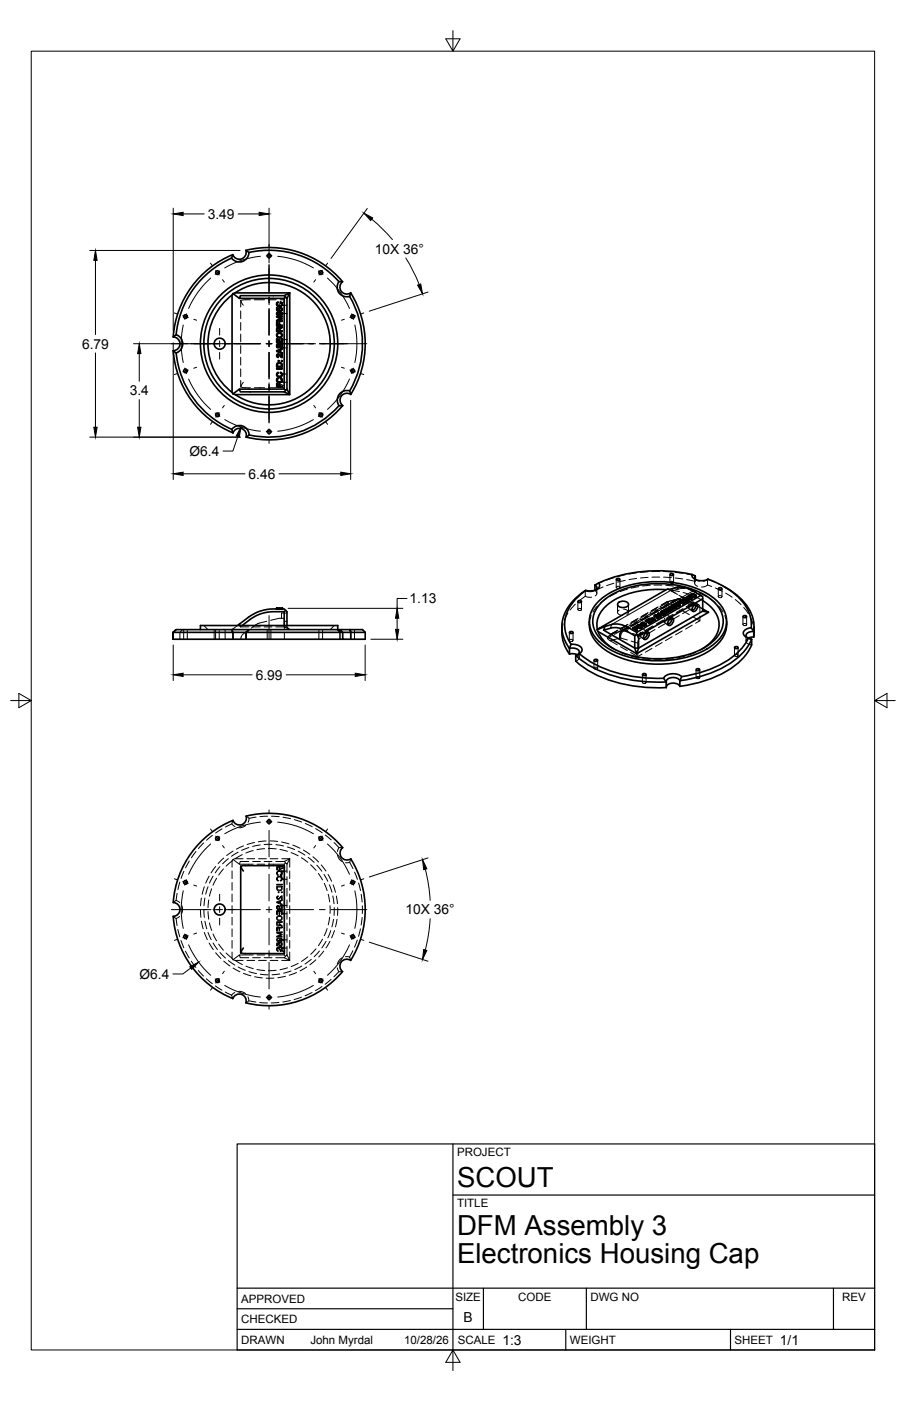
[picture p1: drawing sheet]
<svg xmlns="http://www.w3.org/2000/svg" width="279mm" height="432mm" viewBox="0 0 279 432" stroke-linecap="round" stroke-linejoin="round" font-family="sans-serif">
<defs><g id="words">
<g font-size="8.5">
<text x="140.9" y="365.8">SCOUT</text>
<text x="140.9" y="380.8">DFM Assembly 3</text>
<text x="140.9" y="389.4">Electronics Housing Cap</text>
</g>
<g font-size="4.3">
<text x="64.1" y="67.4">3.49</text>
<text x="115.5" y="78.2">10X 36°</text>
<text x="25.3" y="107.5">6.79</text>
<text x="40" y="121.8">3.4</text>
<text x="58.5" y="140.5">Ø6.4</text>
<text x="76.7" y="147.5">6.46</text>
<text x="126.3" y="185.9">1.13</text>
<text x="78.9" y="209.5">6.99</text>
<text x="125" y="281.8">10X 36°</text>
<text x="43" y="301.6">Ø6.4</text>
<text x="143" y="407.5">B</text>
<text x="154.9" y="414.4">1:3</text>
<text x="240.5" y="414.4">1/1</text>
</g>
<g font-size="3.5">
<text x="140.9" y="356.4">PROJECT</text>
<text x="140.9" y="372.1">TITLE</text>
<text x="74.4" y="401.5">APPROVED</text>
<text x="140.4" y="400.8">SIZE</text>
<text x="159.8" y="400.8">CODE</text>
<text x="182.1" y="400.8">DWG NO</text>
<text x="259.7" y="400.8">REV</text>
<text x="74.4" y="407.8">CHECKED</text>
<text x="74.4" y="414.2">DRAWN</text>
<text x="95.7" y="414.2">John Myrdal</text>
<text x="124.6" y="414.2">10/28/26</text>
<text x="141.2" y="414.2">SCALE</text>
<text x="175.7" y="414.2">WEIGHT</text>
<text x="226.5" y="414.2">SHEET</text>
</g>
</g></defs>
<!-- layer: Visible -->
<g fill="none" stroke="#000" stroke-width=".51">
<path d="M71.4 79.6a2.97 2.97 0 0 0 3.3 1 2.97 2.97 0 0 0 2.1-2.8 28.7 28.7 0 0 1 27.7 9h1.1M71.4 79.6a28.7 28.7 0 0 0-17.1 23.6 2.96 2.96 0 0 1 2 2.8 2.96 2.96 0 0 1-2 2.8 28.8 28.8 0 0 0 17.2 23.5M71.8 78.5l-.4 1.1M71.8 78.5a29.6 29.6 0 0 0-18.4 25.3M75.8 77.2a2.13 2.13 0 0 1-1.3 2.6 2.13 2.13 0 0 1-2.7-1.3M76.8 77.8l-1-.6a29.5 29.5 0 0 1 29.8 9.6M71.6 90.9a18.8 18.8 0 0 0 0 30M71.8 90.5l.7-.2h16.8v31.3h-16.8l-.7-.2M72.5 90.3a18.8 18.8 0 0 1 29.3 15.6 18.8 18.8 0 0 1-29.3 15.7M73.8 92l-2-1.5-.2 .5v29.9l.2 .5 2-1.5h13.9M85.3 99.4h.2v.9h.5v-.8h.2v.8h.8v.2h-1.7zM85.3 94.8h.2v.7l.5 .1-.1-.5 .4-.4 .7 .3v.5l-.4 .4 .3-.6-.5-.3-.3 .3 .1 .5-.9-.1z"/>
<path d="M85.3 97.5h1.7v.2h-1.4l1.4 .4v.3l-1.4 .4h1.4v.3h-1.7v-.4l1.5-.4-1.5-.6zM85.4 96.3l.6-.2 .7 .1 .3 .6-.4 .3 .2-.6-.6-.2 .2 .6-.8 .2-.3-.3zM85.5 93.2l.3-.2v.3l-.3 .2 .1 .6 .5 .2 .7-.3v-.5l-.4-.3 .1-.2 .2 .1 .3 .4-.1 .7-.5 .3-.8-.1-.3-.6zM87.7 92v27.9l.4 .5 .4-.5v-27.9M87.7 91.1l1.6-.8-.8 1.7M88.1 91.5l-.4-.4h-13.6l-.3 .9h13.9l.4-.5 .4 .5M104.5 86.8a2.97 2.97 0 0 0 0 3.5 2.97 2.97 0 0 0 3.3 1.1l.3-1.1M105.6 86.8a2.13 2.13 0 0 0-.4 3 2.13 2.13 0 0 0 3 .5M107.8 91.3a28.8 28.8 0 0 1 0 29.2M108.1 90.2a29.6 29.6 0 0 1 .1 31.4M53.4 108.1l.9 .7M53.4 108.1a29.7 29.7 0 0 0 18.5 25.3 2.13 2.13 0 0 1 2.6-1.3 2.13 2.13 0 0 1 1.4 2.6"/>
<path d="M53.4 103.8a2.13 2.13 0 0 1 2.1 2.2 2.13 2.13 0 0 1-2.1 2.1M54.3 103.2l-.9 .7M73.8 119.9l.3 .9h13.6l.4-.4M85.3 108.1l1.7-.7v.3l-.5 .1v.7l.5 .2v.3l-1.7-.7zM85.3 104.4h.2v1h.5v-.9h.2v.9h.6v-1h.2v1.2h-1.7zM85.3 113.5h1.7v.2h-1.7zM85.3 118.2h.2v.9h.6v-.8h.2v.8h.7v.2h-1.7zM85.4 101l.6-.1a.26 .26 0 0 0 .3 .4 .26 .26 0 0 0 .3-.3l.4-.3v.3l-.7 .6v.4h.7v.2h-1.7zM85.4 109.2h.6l.8 .7v-.8h.2v1.1l-1.3-.9-.2 .4 .3 .3a.31 .31 0 0 1-.4 0 .31 .31 0 0 1-.1-.4zM85.5 112l.5-.3 .8 .2 .2 .4v.8h-1.7zM85.5 106.1l.3-.1-.3 .5 .2 .5 .2-.1 .2-.6a.61 .61 0 0 1 1 .2 .61 .61 0 0 1-.6 .8l.3-.5-.1-.6-.3 .1-.3 .7a.55 .55 0 0 1-.8 0 .55 .55 0 0 1 .2-.9zM85.5 114.9l.3-.2 .1 .3-.4 .2 .1 .5 .6 .3 .6-.3v-.6l-.4-.2 .1-.2 .3 .2 .3 .5-.1 .5-.6 .3-.7-.1-.4-.6z"/>
<path d="M85.5 108.2l.8-.3v.6zM85.5 116.6l.3-.1 .1 .2-.4 .3 .1 .5 .8 .2 .4-.4v-.4l-.4-.3 .1-.2 .2 .1 .3 .4v.7l-.5 .3-.8-.1-.4-.6zM85.6 101.2h.4l.1 .8h-.6zM85.6 112.1l.6-.1a.54 .54 0 0 1 .6 .5v.4h-1.3zM85.8 111.1h.2v.3h-.2zM86.8 111.1h.2v.3h-.2zM88.5 119.9l.8 1.7-1.6-.8M76.8 134.1l-.9 .6M104.5 125h1.2a29.7 29.7 0 0 1-29.8 9.7M104.5 125a28.8 28.8 0 0 1-27.7 9.1 2.97 2.97 0 0 0-2-2.8 2.97 2.97 0 0 0-3.3 1l.4 1.1M107.8 120.5l.4 1.1M107.9 120.5a2.97 2.97 0 0 0-3.3 1.1 2.97 2.97 0 0 0 0 3.4"/>
<path d="M108.2 121.6a2.13 2.13 0 0 0-2.9 .5 2.13 2.13 0 0 0 .4 2.9M184.6 179.7a1.38 1.38 0 0 1-1 2.2l-1.1 .2-1.9-.1a12.7 12.7 0 0 0-6.4 11.7 11.1 11.1 0 0 0 1.9 4.9M190.2 178.4l.6-.1 .4 .4-.7 .2-.4-.2zM206.8 176.8h.5l.4 .4-.7 .2-.4-.2zM213.4 177.1l1 .4M214.4 177.5a.8 .8 0 0 0 .2 1.2M214.4 177.5v1M218.4 178.5l-.3 .2M53.4 197v-2.1v2.1h18.5M54.3 194.1l-.9 .8M61.8 194.1v-1.3h42.4v1.3M71.5 194.1h-15.4a2.13 2.13 0 0 0-2.5 .6l-.2 .2"/>
<path d="M71.9 194.9h4v2.1h-4zM73.8 192.4a17 17 0 0 1 7.4-4.3 20.5 20.5 0 0 1 6.5-.4l.8 .8v4.3M73.8 192.4l-.5 .4M73.8 192.4l.2 .4M75.9 197h29.8M76.8 194.1h-5.3l.4 .8h-18.5M85.3 187.5h.1M85.3 187.5v.2M85.3 187.5v.2v-.2h1.7v.2l.1-.2M87 187.5h.1M87.7 188.5v4.3M88.1 188.1l-.4 .4a18.8 18.8 0 0 0-7.2 .6l-2.6 1.3-3.2 2.4"/>
<path d="M104.5 194.1h-27.7l-.9 .8h29.8v2.1h2.5v-2.1h-.4a3.3 3.3 0 0 1-2.7-.4l-.6-.4h3.3M107.8 194.1h4l.8 .8h-4.4zM112.6 194.9v2.1h-4.4M173.3 193.2a11.8 11.8 0 0 0 2.3 8.4M175.6 199.9v1.7M175.6 199.8a2.14 2.14 0 0 1 3 1.3l-.4 .6M175.8 194.7l.5-.1 .4 .4-.7 .3-.4-.3zM176.1 198.6a2.84 2.84 0 0 1 3.4 1.7l-.4 .8-.4 .4M176.1 198.6l-.5 1.3M178.4 185.2l.5-.1 .4 .4-.7 .2-.4-.2zM180.6 182a14.8 14.8 0 0 0-7.3 10.4 11 11 0 0 0 2.3 7.4M181.7 191.5a9.8 9.8 0 0 0 5.6 9.2 32.8 32.8 0 0 0 31.2 0 10.1 10.1 0 0 0 5.6-9.2"/>
<path d="M183.5 180.3a44.2 44.2 0 0 1 29.9-3.3 2.29 2.29 0 0 0 2.8 2l2.2-.5a20.9 20.9 0 0 1 12.6 10.3 9.8 9.8 0 0 1 .7 4.7M183.5 180.3v1.6M183.5 180.3a.88 .88 0 0 1 .2 1.5M184.1 194.1l.3 .5 11.9 6.9M184.2 185.8a24.9 24.9 0 0 1 16.9-6.5 28.8 28.8 0 0 1 19.5 5.4 8.2 8.2 0 0 1 0 13.5 29.3 29.3 0 0 1-21.3 5.3 24.3 24.3 0 0 1-15.1-6.4 7.9 7.9 0 0 1 0-11.3zM184.4 194.6a10.4 10.4 0 0 0 4.7 5.3M185.1 186.1a24.1 24.1 0 0 1 16.9-6.2 27.3 27.3 0 0 1 17.7 5.2 7.8 7.8 0 0 1 0 12.7 28.2 28.2 0 0 1-21.3 5 20.8 20.8 0 0 1-14.1-7 7.3 7.3 0 0 1 .8-9.7zM186.2 194.2l9.5 5.5v-3.8M186.6 193.1l-.4 1.1a7.2 7.2 0 0 1 7.2 .4M190.6 185.8a2.22 2.22 0 0 1 3.2 .3 1.9 1.9 0 0 1-3.2 .6l-.1-.6zM193.4 194.6l2.3 1.3 .6-.3M195.1 193.5l1.2 .9z"/>
<path d="M195.1 193.5l1-.4-.5 .5M195.7 199.7h1.2l-.6 1.8zM196.1 193.1l-.7 .4 .4 .2 .7-.2-.4 .4M196.4 193l.1 .4 .8 .3 .7-.3 .1-.3M196.5 194.1l-.2 .1M196.5 193.5l-.5 .3 .5 .3-.2 .3M196.6 193l.9-.3-.2-.2-.7 .2-.1 .5 1.2 .3 .4-.4-.1-.3-.2 .1 .1 .3M197.4 192.7h-.6l-.1 .4M197.5 192.6l-.1 .2M197.6 192.3l.1 .4 .8 .3 .6-.2 .2-.4M197.8 192.9v.3l-.4 .2-.7-.3M197.8 192.3l.9-.3-.2-.2-.7 .2-.1 .5 1.2 .3 .4-.4-.1-.3-.2 .1 .1 .3"/>
<path d="M198.6 192h-.5l-.3 .3 .7 .4 .6-.3M198.7 191.9l-.1 .3M199 192.2l.1 .2M199.1 191.3l1.2 .8-1.2-.6zM199.1 191.3l1.3 .6-.1 .2M199.1 195.1a.65 .65 0 0 1 1.1 0 1.58 1.58 0 0 1-1.5 2l-.2-1zM199.1 195.1l.5 .3M199.5 191l1.2 .9zM199.5 191l1-.4 .9 .5M199.7 195.4l-.5 .9-.7 .5M199.8 191l.7-.3 .7 .5-.5 .3zM199.9 191.1l.7-.2 .5 .3"/>
<path d="M200.4 191.9l-.1 .1M201.1 190.5l.1 .3zM201.1 190.5h.3l-.2 .3M201.4 191.1l-.7 .6M201.4 191.2v.2l-.7 .5M201.4 190.5l-.2 .1M201.8 190.9l.1 .3zM201.8 190.9h.3l-.2 .3M201.8 189.8l.1 .4 .2-.5h.4l.1 .6M201.8 189.8l.1 .2M201.8 189.8l.8-.3 .2 .6M202 189.9l.4-.1 .2 .2"/>
<path d="M202.1 189.9l-.2 .3M202.1 190.9l-.2 .1M202.6 190.3l.2 .2M202.8 190.1v.2l.6-.3 .1 .2-.7 .5-.2-.5M202.8 190v.3M202.8 189.9v.1M202.9 189.1l1.8 .3-.1 .3-.5-.2-.4 .3M203.1 189.1l.8 .2-.4 .2zM203.3 189.3l.4 .1M203.5 190.1l-.6-1 .7 1.1M203.5 190.1l-.7 .6M203.5 190.1l.1 .1"/>
<path d="M203.8 189.9l-.2 .1M203.9 188.6l.2 .4 1.2-.1M204.1 189.3l-.5 .3 .2 .3-.2 .3M204.1 188.7l.8-.2a.46 .46 0 0 0-.6-.3 .46 .46 0 0 0-.3 .6l1.4-.1-.3 .3h-.5l-.1 .3M204.6 189.5l-.5-.2v.2M204.7 188.4h-.4l-.2 .2 1.1-.1 .4 .2M204.8 188l1.2 .8zM204.8 188l1-.5-.5 .5M204.9 188.3l-.2 .3M205.4 181.8a26.7 26.7 0 0 0-17.9 4.4 7.8 7.8 0 0 0-3.3 7.8M205.6 188.8l-.2 .4-.7 .2-.1 .3M205.6 188.7l-.5 .4h-.7"/>
<path d="M205.8 187.5l-.7 .5 .4 .2 .8-.3-.5 .4M206.2 187.3l.1 .4 .6 .3 .8-.1 .2-.5M206.2 187.2l1-.3 .7 .6-.4 .3-.6 .1-.6-.3zM206.3 187.9l-.7 .3 .4 .3 .8-.5 .1 .3-.9 .5M206.4 187.4l.6-.2 .7 .3M206.4 187.2l.7-.2 .6 .4-.8 .3-.5-.3zM206.6 190.8a.65 .65 0 0 1 1.1-.1 1.58 1.58 0 0 1-1.5 2l-.2-.9zM206.6 190.8l.5 .3M206.9 188.1l-.9 .6M207.1 191.1l-.4 .9-.7 .4M207.2 186.6l1.2 .8zM207.5 186.5l.6-.3 .3 .2-.5 .4z"/>
<path d="M208.3 186.7l-.3 .2 .6 .3-.2 .2M208.4 186.5l-.8 .1M208.4 185.9l1.2 .8zM208.4 185.9l1-.4-.5 .4M208.6 187.2l-.2 .1M208.6 186.4l-.5-.3-.9 .5M208.6 186.4v.2M208.6 186.6h.9v.2l-1.3 .1M209.3 186.8l-.8-.1-.2 .2M209.4 185.5l-.7 .4 .4 .2 .7-.3-.4 .4M209.4 185.5v-.2l1.2 .8M209.4 185.3l.3-.2 1.3 .4-.6-.8 .4 .8"/>
<path d="M209.4 185.5l1.2 .6M209.5 186.6l-.2 .3M209.8 186.5l-.2 .1M209.8 185.8l-.6 .4 .6 .3-.2 .2M210.4 184.7l.2-.1 1.2 .9-.9-.3M210.8 185.9l-.2 .1M211 184.5l.1 .4 .7 .1M211 184.5l.5 .3 .5-.2M211 184.5l.2-.2 .5-.1 .8 .6M211.1 185.7l-1.3-.4 1 .6-.2 .2M211.2 184.4l.4-.1 .3 .3-.4 .1zM211.2 184.6h.7"/>
<path d="M211.3 185.6l-.2 .3M211.6 185.4l-1-.6 .7 1-.9-.2M211.8 185.3l-.2 .3M211.9 183.9l.7-.3-.4 .4M212 184.7l.3 .2M212 184.6l-.1 .4M212 184.6l.3 .2M212.3 184.8l-.5 .1M212.5 184.8l-.3 .5-.5-.1 .1-.3M212.5 184.3l.3-.1 .5 .1M212.5 184.8l-.4 .3-.4-.1M212.5 184.3l-.1 .2"/>
<path d="M212.6 183.6l-.5 .3 .3 .3 .7-.3 .4 .4-.5 .3-.4-.1M212.9 183.4v.2M213 183.5l.8 .5 .8-.4M213.2 183.5l.7-.2 .1-.3h-.7l-.3 .5M213.5 184.2l-.2 .4-.6 .1-.1-.2 .6-.1v-.3l-.6-.1-.2 .5-.5-.6 .5 .4M213.9 183.1l-.6 .1-.1 .3M214 183l-.1 .3M214 186.5a.65 .65 0 0 1 1.2-.1 1.58 1.58 0 0 1-1.5 2l-.2-.9zM214.1 186.5l.5 .3-.1 .2-.3 .7-.7 .5M214.3 183.4l.1 .2-.4 .2-.8-.3M214.6 183.6l-.1-.3-.2 .1 .1 .2M214.7 183.5l-.2 .4-.5 .2-.9-.2-.2-.3"/>
<path d="M216.1 183.5l-19.8 11.4v.7l.6 .3 19.8-11.3M216.7 188.4v-4.5l-3-1.8a7.5 7.5 0 0 0-7.4-.4l-.3-.2-.6 .3-21.3 12.3a13.6 13.6 0 0 1 6.3-1.8l2.8 .8 3.1 1.8M216.7 187.7l1.8 1-1.8-.3M216.7 188.4l-19.8 11.3v-3.8M216.7 185.1a8.5 8.5 0 0 1 4.9 9 10.1 10.1 0 0 1-4.9 5.8M218.5 188.7l-22.2 12.8M221.7 181.2l.5-.1 .4 .4-.7 .3-.4-.3zM223.4 180.8a15.7 15.7 0 0 1 9.1 11.5v2.3M226.7 199.4l.5-.1 .4 .4-.7 .2-.4-.2zM229.3 189.8l.5-.1 .4 .4-.7 .3-.4-.3zM231.7 193.5l.8 1.1M231.7 193.5a1.96 1.96 0 0 0-2.4 2.1l.6 .6 .9 .5a21.7 21.7 0 0 1-13.5 10.2l-3.4 .9-3.7 .7"/>
<path d="M231.8 197a19.8 19.8 0 0 1-11 9.8l-5.2 1.8-5.9 1.2a2.65 2.65 0 0 0-4.2 .1v.3a42.4 42.4 0 0 1-25.7-6.3l-2.3-1.9M231.8 197v1.8a19.8 19.8 0 0 1-11 9.7l-5.2 1.8-5.9 1.2a2.66 2.66 0 0 0-4.2 .1M232.5 194.6v1.8M232.5 196.4l-1.7 .3 1 .3M232.5 194.6l-1.8 .4a.89 .89 0 0 0-.3 1.5M232.6 193.2l-.1 3.2M175.6 201.6l1-.1 1.4 .3M177.5 202l1.2-.5a37 37 0 0 0 24 7.6h2l.8 1.1v1.7a42.6 42.6 0 0 1-25.7-6.3l-2.3-1.9zM183.4 203.3l.5-.1 .4 .4-.7 .2-.4-.2zM198.3 207.7l.5-.1 .4 .4-.7 .2-.4-.2zM204.7 209.1a3.9 3.9 0 0 1 5.5-.5l-.5 1.2v1.8M214.8 206.2l.6-.1 .4 .4-.7 .2-.4-.2z"/>
<path d="M71.9 252.9a2.13 2.13 0 0 0 2.6 1.3 2.13 2.13 0 0 0 1.4-2.7 29.6 29.6 0 0 1 29.8 9.8 2.13 2.13 0 0 0-.4 2.9 2.13 2.13 0 0 0 2.9 .5 29.7 29.7 0 0 1-.1 31.3M71.9 252.8a29.6 29.6 0 0 0-18.5 25.4 2.13 2.13 0 0 1 2.1 2.1 2.13 2.13 0 0 1-2.1 2.1 29.6 29.6 0 0 0 18.4 25.4 2.13 2.13 0 0 1 2.7-1.3 2.13 2.13 0 0 1 1.3 2.6M74.2 267v26.7M74.2 267l.9 1.5M74.2 267l1.1-.2h12.4v27.1h-12.1l-1.4-.2M87.7 268.5h-.9v2.5h.9M87.7 279.1h-.9v2.5h.9M87.7 267.4l-1.2 .5-.7 .6M75.1 292.2l-.9 1.5M85.8 292.2l.7 .6 1.2 .5M87.7 289.7h-.9v2.4h.9M108.2 296a2.13 2.13 0 0 0-3 .5 2.13 2.13 0 0 0 .4 2.9 29.7 29.7 0 0 1-29.8 9.7"/>
<circle cx="83" cy="78.8" r=".56"/>
<circle cx="57.2" cy="97.6" r=".56"/>
<circle cx="67.1" cy="84" r=".56"/>
<circle cx="85.9" cy="96.6" r=".37"/>
<circle cx="98.9" cy="84" r=".56"/>
<circle cx="108.8" cy="97.6" r=".56"/>
<circle cx="57.2" cy="114.3" r=".56"/>
<circle cx="67.7" cy="105.9" r="1.7"/>
<circle cx="83" cy="105.9" r="21.2"/>
<circle cx="83" cy="105.9" r="20.1"/>
<circle cx="86.1" cy="103.3" r=".86"/>
<circle cx="86.2" cy="103.4" r=".66"/>
<circle cx="108.8" cy="114.3" r=".56"/>
<circle cx="67.1" cy="127.9" r=".56"/>
<circle cx="83" cy="133" r=".56"/>
<circle cx="98.9" cy="127.9" r=".56"/>
<circle cx="67.1" cy="258.4" r=".56"/>
<circle cx="83" cy="253.2" r=".56"/>
<circle cx="98.9" cy="258.4" r=".56"/>
<circle cx="57.2" cy="272" r=".56"/>
<circle cx="108.8" cy="272" r=".56"/>
<circle cx="57.2" cy="288.7" r=".56"/>
<circle cx="67.7" cy="280.3" r="1.7"/>
<circle cx="108.8" cy="288.7" r=".56"/>
<circle cx="67.1" cy="302.2" r=".56"/>
<circle cx="83" cy="307.4" r=".56"/>
<circle cx="98.9" cy="302.2" r=".56"/>
</g>
<!-- layer: Hidden -->
<g fill="none" stroke="#000" stroke-width=".31">
<path d="M74.2 92.6l.8 1.5M74.2 95.8v2.4M74.2 99.4v2.4M77.2 92.4l-3 .2v2M78.4 92.4h3.2M82.8 92.4h2.4M86.4 92.4h1.3v1.7M86.8 94.1h.9v4.2M87.7 93l-1.3 .5-.6 .6M87.7 99.5v2.4M88.5 94.1h-1.7v2.5h1.7M74.2 117.3v2l3 .2"/>
<path d="M74.2 103v2.3M74.2 106.6v2.3M74.2 110.1v2.4M74.2 113.7v2.4M75 117.8l-.8 1.5M78.4 119.5h3.2M82.8 119.5h2.4M85.8 117.8l.6 .6 1.3 .5M86.8 115.3h.9v2.5M86.8 104.7v2.5h1.7M86.8 104.7h.9v2.5M86.8 117.8h.9"/>
<path d="M86.8 107.2h.9M86.8 104.7h1.7M87.7 117.8v1.7h-1.3M87.7 103v1.7M87.7 107.2v1.7M87.7 110v2.4M87.7 113.6v1.7M88.5 115.3h-1.7v2.5h1.7M186 179.2l-2.5 1.1M189.3 178l-2.2 .8M189.3 179.7l-2.2 .8M190 178.6v2.4"/>
<path d="M191.2 178.6v2.4M192.8 177.1l-2.3 .6M192.8 178.9l-2.3 .5M196.3 176.6l-2.3 .3M196.3 178.3l-2.3 .3M199.9 176.2l-2.4 .2M199.9 177.9l-2.4 .2M203.5 176.1l-2.4 .1M203.5 177.9h-2.4M204.6 176.1l2.4 .2M204.6 177.9l2.4 .1M206.6 177.1v2.4"/>
<path d="M206.7 179.3a.5 .5 0 0 1 .6-.2 .5 .5 0 0 1 .3 .6l-.7 .1zM207.7 177.1v2.4M208.2 176.4l2.4 .3M208.2 178.1l2.4 .3M211.8 176.9l2.6 .6M214.2 178v1.7M214.2 178.5l.6 .3M214.4 178.5v.7l-2.6-.6M214.4 179.2a.99 .99 0 0 0 .8 1.5M214.6 178.7l1.1 .5M218.1 178.7l-1.2 .5M218.4 178.5l-.6 .3"/>
<path d="M220.6 179.5l-2.4-.9v1.7M221.7 180l2.3 1.2M56.3 194.1l-.8 .8v2.1M56.6 194.1v2.9M57.8 194.1v2.9M62.9 192.8l1.2 1.3M66 194.1v2.9M66.5 194.1v2.9M67.6 194.1v2.9M69.4 194.1v2.9M71.4 194.1l.4 .8v2.1M71.8 193.8l.7 .3"/>
<path d="M71.8 193.8l-.2 .3M73.3 192.8l-1.5 1M74 192.8l.1 .4 .6-.4M74.1 193.2h2.6M75.9 194.9v2.1M76.5 194.3l-1.7 1.3-.6 1.4M76.7 194.1l-.8 .8M76.8 194.1l-1 .8v2.1M76.8 194.1l-.8 .8M77.9 193.2h2.4M81.5 193.2h2.4M82.3 191.5l-2.6 .6-2.2 1.5"/>
<path d="M82.4 194.1v2.9M83.4 191.2l2.6-.6h1.7v3.3M83.5 194.1v2.9M85.3 187.5v.2M85.3 187.5v.2v-.2M85.5 187.5v.2M85.5 187.5v.2v-.2M85.6 187.5v.2M85.8 187.5v.2M85.8 187.5v.2v-.2M85.9 187.5v.2M86 187.5v.2"/>
<path d="M86.1 187.5v.2v-.2M86.2 187.5v.2M86.2 187.5v.2v-.2M86.3 187.5v.2v-.2M86.3 187.5v.2M86.4 187.5v.2M86.5 187.5v.2M86.5 187.5v.2v-.2M86.6 187.5v.2M86.8 187.5v.2M86.8 187.5v.2v-.2M86.9 187.5v.2"/>
<path d="M87 187.5v.2v-.2M87 187.5v.2M87.1 187.5h.1M87.7 193.2h.8l.8 .9zM87.7 192.8v.4h-2.7M87.7 195.1v1.9M87.7 191.5h.8M88.5 189h-1.7v1.6M88.5 192.8v.4M98.3 194.1v2.9M99.5 194.1v2.9M103.1 192.8l-1.3 1.3"/>
<path d="M104 194.1l.9 .8-.1 2.1M104.5 194.1l1.1 .8v2.1M107.8 194.1l.3 .8v2.1M108.2 194.1v2.9M109.3 194.1v2.9M173.7 192.2l-.4 2.7M175.1 189l-1.1 2.1M175.6 194.9v2.5M175.6 197.2a.5 .5 0 0 1 .7-.2 .5 .5 0 0 1 .3 .6l-.7 .1zM176.7 194.9v2.5M177.4 186.2l-1.6 1.8M178.2 185.4v2.4"/>
<path d="M178.3 187.7a.49 .49 0 0 1 .6-.3 .49 .49 0 0 1 .3 .7h-.7zM179.3 185.4v2.4M180.5 183.8l2 .3M182.3 189.7l-.6 2.8M183.5 182a.86 .86 0 0 1 .6 .8 .86 .86 0 0 1-.5 .8M183.5 181.9v.1M183.7 181.8a3.1 3.1 0 0 1-3.2 .2v1.8l-2.2 1.6M184 181.7l-.5 .3M184.1 181.1v1.8M184.3 186.8l-1.5 1.9M186 180.9l-2.5 1.1M187 184.5l-1.9 1.4"/>
<path d="M188.5 196.1l-1.2 .7 3.1 1.9M188.6 199.6l.9 .6M188.9 195.2l-1 .7-.6 .9M189.1 199.9l1.1 .6M190.1 180.9a.53 .53 0 0 1 .6-.3 .53 .53 0 0 1 .4 .6l-.7 .1zM190.1 182.8l-2.1 1.1M190.4 186.3v2.4M190.4 194.3l-1.8 1M190.9 188a.78 .78 0 0 0-.4 .9 .78 .78 0 0 0 .8 .6l.7 .2M191.4 199.3l2 1.2M191.6 194.3l-2.1 1.2M192.3 187.7a1.03 1.03 0 0 1 1.2 .4 1.03 1.03 0 0 1 0 1.2l-.2 .1"/>
<path d="M193.5 181.6l-2.3 .7M193.5 192.5l-2 1.2M193.8 186.3v2.4M194.6 192.6l-2 1.1M195.4 193.5v.2M195.6 193.6l-.2 .1 .4 .2 .7-.2M195.8 193.7v.2M195.9 193.1v.1M196 193.8v.2M196.1 193.3l-1 .4M196.1 193.9l-.1 .1 .5 .3M196.4 193.4v.2"/>
<path d="M196.5 195.7l.1 .6 .5 .6M196.6 192.9v.2M196.6 193l.1 .3 .6 .2 .5-.1 .1-.2M196.6 190.7l-2 1.2M197 180.8l-2.4 .5M197.5 192.7h-.7l-.4 .4M197.5 194.8l-.2 1.2 .6 .4M197.8 190.8l-2.1 1.2M197.8 193.1l.2-.1 .1 .3M197.8 192.2v.2M197.8 192.3l.7 .5 .5-.1 .1-.2M197.9 193.1v.2"/>
<path d="M197.9 196.4l.6 .4M197.9 196.4a1.81 1.81 0 0 0-1.2 1.8v1.5M198 192.8v.2M198.1 196.7l.6 .4M198.5 194.1a.62 .62 0 0 1 .5 1M198.7 192h-.7l-.4 .4M198.8 194.2l1.2 .6M199 192.4l.3 .2M199 195.1h.1M199 195.1l-1.7 .9M199.1 191.5l.1-.2 1.2 .7M199.1 192.4v.2"/>
<path d="M199.2 192.1v.2M199.2 191.2v.1M199.5 191.2l1.2-.4 .7 .5M199.7 188.9l-2 1.2M199.8 191l.9 .7M199.9 191.1l-.1 .1M200.5 180.4l-2.3 .2M200.9 189l-2.1 1.2M201.1 190.7h.3M201.1 199.8l-2.1 1.2M201.1 191.2l.1 .1M201.2 191.3l-.5 .4v-.2"/>
<path d="M201.2 191.2v.1M201.2 190.4v.2M201.7 180.3h2.4M201.8 191.1h.3M201.8 190l.6-.3 .4 .3M201.9 190.8v.2M202 189.8v.2M202 194l-2.4 1.4M202 189.9l.1 .2M202.6 190v.4M202.6 189.9v.2M202.8 190.2v.2"/>
<path d="M202.8 190.3v.2M202.8 187.1l-2 1.2M202.9 189.2l1.8 .3M203.1 189l.4 .7M203.1 189.3h.2M203.4 190.2l-.6 .3v-.2M203.4 190.2h.1M203.4 190v.2M203.5 190.1h.1M203.6 189.6v.2M203.7 189.8l.1 .3M203.9 189.5l-.4 .2v-.2"/>
<path d="M203.9 189.3l-.2 .1M203.9 187.2l-2 1.2M204.1 188.6v.2M204.1 188.7l.2 .2 1-.2 .3 .3M204.2 198l-2.1 1.2M204.5 189.3l.2 .1M204.6 189v.2M204.9 188.5h-.8l-.2 .3M205 186.6l1.1-.7 3.4 1.8M205 190.5l-.3 1 .7 .6M205.1 188v.1M205.3 180.4l2.4 .2"/>
<path d="M205.3 188.9l-.1 .2-.8 .2M205.4 192.1l.6 .4M205.4 192.1l-2.4 1.3M205.4 188.8v.2M205.5 188.2v.1M205.6 188.2v.2M205.6 192.4l.6 .3M205.7 187.5v.1M205.8 187.7l-1 .4M206 189.8a.6 .6 0 0 1 .5 .9M206 181.5l.6 .4M206 188.5v.2"/>
<path d="M206.1 187.8v.2M206.1 185.9l-.4-.4-1.8 1M206.2 187.5l.2-.3 .6-.2 .6 .2 .3 .4M206.2 189.8l1.3 .7M206.3 188l-.8 .3-.4-.2 .2-.1M206.3 181.7l.8 .5M206.4 187.5l.6 .4 .7-.3M206.4 187.3v.2M206.4 187.4v.1M206.5 190.7l.1 .1M206.5 190.7l-1.7 1M206.8 188v.2"/>
<path d="M206.9 188.3l-.9 .4-.4-.3 .2-.1M207.1 182.2l1.2 .6M207.2 186.7l1-.4 .4 .2-.1 .3h1M207.3 196.3l-2.1 1.1M207.5 186.5l.4 .4M207.6 186.6l-.1 .1M207.7 187.5v.1M207.7 187.4v.2M208 186.9v.1M208.2 186.9l-.2 .1 .6 .3M208.4 186.5h.1M208.4 186.5l-.5 .4v-.1"/>
<path d="M208.4 186.4v.2M208.5 186.6v.2M208.7 185.9v.1M208.9 180.8l2.3 .5M208.9 185.9l-.2 .1 .4 .2 .7-.2M209.1 186.1v.1M209.2 185.4v.2M209.2 186.2v.1M209.3 183.4l2.1 1.2M209.4 185.7l-1 .3M209.4 186.2l-.2 .1 .6 .3M209.4 185.5l.3-.2 1.3 .4-.2-.2"/>
<path d="M209.5 189.7l-2.4 1.4M209.5 182.4l-2.9-.5 2.3 1.3M209.7 185.7v.2M209.7 185.1v.2M209.8 185.3v.2M210 183.8l2 1.2M210.4 184.9l.2-.1 1.2 .7M210.4 185.6l-.6-.1 1 .6M210.4 194.5l-2.1 1.2M210.5 188.3l2.1 1.2M210.6 184.6v.2M210.6 184.8v.2"/>
<path d="M210.7 182.6l2.3 .7M210.9 185.2l-.3-.2 .7 .8M211 184.7l.7-.3 .8 .6M211 185.5v.2M211.2 184.7l.3 .2 .4-.2M211.2 184.5v.2M211.2 184.6v.1M211.3 181.4h-.3a8.7 8.7 0 0 0-3.9 .8M211.8 185v.1M211.9 184.6v.1M211.9 184.5v.2M211.9 185.3l-2.6-.7-3.6 .9"/>
<path d="M212 184.5v.2M212.1 183.9v.2M212.2 184l.2 .3 .6-.3 .5 .4M212.3 184.9l-.1 .2-.5 .1M212.3 181.6l2.3 .7M212.3 184.8v.2M212.4 184.2v.1M212.4 185.2l2.1 1.2M212.4 181.7l4.3 2.2M212.4 183.6v.1M212.5 184.2v.1M212.5 186.2l-.3 1.2 .7 .4"/>
<path d="M212.6 183.8l-.7 .3M212.7 184.4v.2M212.9 187.8l.6 .4M212.9 187.8l-2.4 1.3M213.1 185.6l2 1.2M213.1 185.6l2 .6M213.1 188.1l.6 .3M213.1 183.4v.2M213.2 183.5v.2l.6 .3 .5-.1 .1-.3M213.3 184.3l-.1 .3-.6 .1M213.3 184.3v.1M213.3 186l2.1 .3"/>
<path d="M213.4 185.5a.62 .62 0 0 1 .6 .9M213.5 192.7l-2.1 1.2M213.6 190.1l2.2 1.2-1.3 .8M213.7 185.5l1.2 .7M214 186.4l.1 .1M214 186.4l-1.8 1M214 183.2h-.7l-.4 .4M214.1 183.7l2.6 1.4M214.3 183.5l.4 .2M214.4 183.5v.2M214.5 183.3v.2M214.6 186.8l.8-.5 .3 .2 .1 2.2"/>
<path d="M215.5 187l1.2 .7M215.7 182.8l2.1 1.1M215.8 189.8v1.5M216.2 187.4l2.3 1.3M216.7 199.9l-1.1 .6M217.2 199.6l-.9 .6M218.2 180.3l-.9 .5-1 .1M218.2 180.3l1.3 .5M218.8 184.5l1.9 1.4M220.6 181.2l2.1 1M221.5 181.5v2.4M221.6 186.8l1.4 1.9"/>
<path d="M221.6 183.7a.5 .5 0 0 1 .6-.2 .5 .5 0 0 1 .3 .6l-.7 .1zM222.7 181.5v2.4M223.5 189.7l.6 2.8M223.8 182.8l2 1.3M226.5 199.6v2.4M226.8 184.8l1.7 1.6M227.6 199.6v2.4M229.1 190.1v2.4M229.2 192.3a.49 .49 0 0 1 .6-.2 .49 .49 0 0 1 .3 .6l-.7 .1-.3-.2zM229.4 187.2l1.4 1.9M230.1 195.9v1.7M230.1 196.4l.6 .3"/>
<path d="M230.3 190.1v2.4M230.4 196.5l1.4 .5M230.8 196.7a.99 .99 0 0 0-.7 1.1 .99 .99 0 0 0 1 .8l.7 .2M231.4 190.2l.8 2.2M232.5 193.5l.1 1.4M178.2 201.7l-.7 .3M178.6 201.5l-.6 .3a1.01 1.01 0 0 1 .6 1.2 1.01 1.01 0 0 1-1.1 .8M178.6 201v1.7M183.2 203.5v2.5M183.3 205.8a.49 .49 0 0 1 .6-.2 .49 .49 0 0 1 .2 .6h-.6l-.3-.1zM184.3 203.5v2.5M191.3 201.1l2.2 .8"/>
<path d="M194.5 201.1l2.2 1.3 1.3-.8M194.7 202.3l2.3 .5M196.7 200.9v1.5M198.1 207.9v2.5M198.2 203l2.3 .3M198.2 210.2a.49 .49 0 0 1 .6-.3 .49 .49 0 0 1 .3 .7h-.7l-.3-.2zM199.2 207.9v2.5M201.7 203.3h2.4M205.5 210v1.8M205.5 211.6v.3M207.7 203l-2.4 .3M211.2 202.3l-2.4 .5"/>
<path d="M214.5 201.1l-2.2 .8M214.7 206.4v2.4M214.7 208.7a.49 .49 0 0 1 .7-.3 .49 .49 0 0 1 .2 .7h-.7zM215.8 206.4v2.4M226.5 201.9a.54 .54 0 0 1 .7-.3 .54 .54 0 0 1 .3 .6l-.6 .1zM62.8 259.8l-1.6 1.7M65.5 257.5l-1.8 1.5M68.5 255.5l-2 1.3M71.5 253.9l-2 1M71.9 252.9l-.1 .2a1.04 1.04 0 0 0 .7 1.7M75.8 254.4l-1.3 .6-.9 .1M75.9 251.6l.9 .6 2.2-.4"/>
<path d="M76.8 252.2l-.3 1.2M78.5 259.7l-2.3 .6M82.1 259.2l-2.4 .2M82.5 251.6l-2.3 .1M83.3 259.2l2.4 .1M83.7 251.6l2.4 .1M86.8 259.5l2.4 .6M87.3 251.9l2.3 .4M90.8 252.6l2.2 .8M94.1 253.8l2.2 1M97.3 255.4l2.1 1.3M100.3 257.4l1.9 1.5"/>
<path d="M103 259.7l1.5 1.6M54.3 277.5l1.1 .7M54.6 275.3l-.3 2.2-.9 .7M55.5 271.9l-.6 2.3M56.1 279.1l.2 1.4-.2 1M56.7 268.5l-.9 2.2M58.4 265.4l-1.2 2.1M60.4 262.4l-1.4 2M62.1 276.8l-.3 2.4M63 273.3l-.6 2.3M63.2 276.8l-.3 2.4M64.2 273.3l-.8 2.3"/>
<path d="M64.4 277.4l-.2 2.4M64.5 270l-1.1 2.2M65.3 273.9l-.7 2.3M65.7 270l-1.1 2.2M66.5 267.1l-1.4 1.9M66.8 270.7l-1.1 2.1M67.8 267.1l-1.4 1.9M68.9 267.8l-1.5 1.9M69 264.5l-1.7 1.6M70.4 264.6l-1.8 1.6M71.6 265.3l.2-.4 2 1.5h4.3M71.6 265.3l-1.9 1.7"/>
<path d="M71.6 265.3v2M71.6 268.4v2.4M71.6 272v2.4M71.6 275.6v2.4M71.6 279.1v2.4M71.9 262.3l-2 1.4M73.4 262.7l-2 1.2M74.7 263.4l-2.2 1.3M75 264.7h-2.5l-.7 .2M75.1 260.7l-2.2 1M76.2 264.7h2.3M76.7 265.5h-2.6l-.3 .9"/>
<path d="M76.8 261.2l-2.3 .9M77.9 265.5h2.4M78.1 262.1l-2.3 .8M79.3 266.4h2.3M79.7 264.7h2.4M80.3 260.4l-2.4 .5M81.5 265.5h2.4M81.6 261.6l-2.4 .3M82.8 261.5l2.4 .1M82.8 266.4h4.9M83.3 264.7h2.4M83.9 260.2l-2.5 .1"/>
<path d="M85 265.5h2.7M85.1 260.4l2.3 .3M85.3 273.2h1.7v.8l-.4 .5a.82 .82 0 0 1-.9 0 .82 .82 0 0 1-.4-.8zM85.3 278l1.7-.7v.3l-.5 .1v.7l.5 .2v.3l-1.7-.7zM85.3 272.5h1.7v.3h-1.7zM85.3 267h1.7v.2h-.7v.8h-.2v-.8h-.6v.9h-.2zM85.4 276.3l.4-.2-.3 .5 .3 .4 1.2-.9v1.1h-.2v-.8l-.8 .7h-.4l-.3-.3zM85.4 279.2l.6-.1 .5 1 .3-.4-.3-.7 .3 .1 .2 .5a.58 .58 0 0 1-.5 .7 .58 .58 0 0 1-.5-.8l-.3-.2-.2 .2 .3 .8a.66 .66 0 0 1-.4-1.1zM85.5 268.6l.5-.2 .7 .1 .3 .4v.7l-.5 .3-.1-.3 .4-.3v-.4l-.8-.3-.5 .4v.4l.4 .2-.1 .2-.2-.1-.3-.4zM85.5 270.3l.6-.2 .7 .1 .2 .5v.6l-.5 .3 .3-.9-.2-.3-.5-.1-.5 .3-.1 .5 .4 .2-.1 .2-.3-.1-.2-.4zM85.5 278.1l.8-.3v.6zM85.5 273.4h1.3v.3a.65 .65 0 0 1-.6 .6 .65 .65 0 0 1-.7-.6z"/>
<path d="M85.8 274.9h.2v.2h-.2zM86.3 261.8l2.3 .6M86.8 274.9h.2v.2h-.2zM86.8 279.1h.1M86.8 271h.1M86.8 271h1.7M86.8 279.1h1.7M86.9 264.7h2.4M87.7 265.5l1.6-.8-.8 1.7zM87.7 270.2v2.4M87.7 273.8v2.4M87.7 277.4v2.3"/>
<path d="M88.1 265.9l-.4 .5v2.6M88.5 268.5h-1.7M88.5 266.4v2.6M88.5 270.2v2.4M88.5 273.8v2.4M88.5 277.4v2.3M88.6 261l2.3 .9M89.3 264.7v2.6M89.3 268.4v2.4M89.3 272v2.4M89.3 275.6v2.4M89.3 279.1v2.4"/>
<path d="M89.8 262.8l2.1 1M90.3 260.5l2.2 .9M92 262.4l2 1.1M93 264.4l1.9 1.4M93.6 262l1.9 1.3M95 264.2l1.9 1.6M95.8 266.5l1.7 1.8M96.5 264.1l1.8 1.6M97.7 266.7l1.6 1.8M98.2 269.2l1.3 2M99.1 266.6l1.4 1.9M99.9 269.5l1.2 2.1"/>
<path d="M100 272.3l.9 2.2M101.2 269.5l1.1 2.1M101.2 275.6l.5 2.4M101.6 272.7l.8 2.3M101.8 279.1v2.4M102.6 276.1l.4 2.4M102.7 272.7l.8 2.3M103.1 279.7l-.1 2.4M103.7 276.2l.4 2.3M104.1 263.6l.6 1.3 .7 .6M104.1 279.7v2.4M105.7 261.3h-.2a1.16 1.16 0 0 0-1.4 1.1"/>
<path d="M107.8 265.8l-1.2 .1M108.2 264.7l-.4 1.1 1.1 1.9M109.3 268.8l.9 2.2M110.6 272.2l.6 2.3M111.4 275.6l.3 2.4M111.7 279.2v2.4M53.4 282.4l.1 .1a1.16 1.16 0 0 0 1.9-.1M54.3 283.1l.3 2.2M54.8 286.4l.6 2.3M55.8 289.9l.9 2.2M57.2 293.2l1.2 2.1M59 296.2l1.4 2"/>
<path d="M61.2 299.1l1.6 1.7M61.8 280.3l.2 2.4M62.1 283.9l.6 2.4M62.9 280.3l.1 2.4M63 287.4l.9 2.2M63.2 283.9l.6 2.4M64.2 280.9l.2 2.4M64.2 287.4l.9 2.2M64.5 290.7l1.3 2M64.6 284.5l.7 2.3M65.7 287.9l1.1 2.1M65.7 290.7l1.4 2"/>
<path d="M66.5 293.6l1.6 1.8M67.4 291l1.5 1.9M67.8 293.6l1.7 1.7M69 296.2l1.9 1.5M69.7 293.7l1.9 1.6M70.4 296.1l2 1.4M71.6 282.7v2.4M71.6 286.3v2.4M71.6 289.9v2.3M71.6 293.4v1.9M71.8 295.8l.7 .2M71.9 298.4l2.1 1.1"/>
<path d="M73.4 298l2.2 1.1M73.8 294.3l-2 1.5-.2-.5M75 296h-2.5l2.3 1.3M75.1 300l2.3 .8M75.8 297.8l2.3 .7M76.2 296h2.3M76.8 299.5l2.3 .6M77.9 295.2h2.4M78.1 294.3h-4.3l.3 .9h2.6M79.2 298.8l2.4 .3M79.3 294.3h2.3M79.7 296h2.4"/>
<path d="M81.5 295.2h2.4M82.8 294.3h4.9l.4 .4M83.3 296h2.4M85 295.2h2.7M85.2 299l-2.4 .2M85.3 287.2h1.7v.2h-1.4l1.4 .5v.2l-1.4 .5h1.4v.2h-1.7v-.3l1.5-.5-1.5-.4zM85.3 280.7h1.7v1.2h-.2v-1h-.6v.9h-.2v-.9h-.5v1h-.2zM85.3 284.1h1.7v.2h-.7v.4l.7 .6v.3l-.5-.4a.23 .23 0 0 0-.3-.2 .23 .23 0 0 0-.2 .3l-.6-.1zM85.3 285.8h1.7v.2h-.8v.8h-.2v-.8h-.5v.9h-.2zM85.3 290.6l.9-.1-.1 .6 .4 .2 .4-.3-.3-.6 .3 .2 .1 .4-.2 .5h-.5l-.4-.3 .1-.5-.5 .1v.7h-.2zM85.5 289.3l.7-.1 .2 .6-.2 .2h.2l.4-.2-.2-.5 .2-.1 .2 .6-.3 .4h-1l-.4-.5zM85.5 292l.6-.2 .6 .1 .3 .4v.6l-.5 .4 .3-.9-.3-.3-.4-.1-.6 .3v.5l.3 .2v.2l-.3-.1-.2-.4z"/>
<path d="M85.5 284.3h.6l-.2 .9-.4-.2zM86.8 281.6h1.7M86.8 292.1l1.7 .1M87.7 280.9v2.4M87.7 284.5v2.4M87.7 288.1v2.4M87.7 291.7v2.6M88.5 294.3l.8 1.7-1.6-.8M88.5 280.9v2.4M88.5 284.5v2.4M88.5 288.1v2.4M88.5 291.7v2.6"/>
<path d="M88.5 289.7h-1.7M88.5 294.3l-.8 .9M88.7 298.3l-2.3 .6M89.3 282.7v2.4M89.3 286.3v2.4M89.3 289.9v2.3M89.3 293.4v2.6h-2.4M89.8 299.3l-2.3 .6M91.4 299.7l-2.2 .9M91.9 296.9l-2.1 1M93 297.8l-2.1 1M94.6 298l-2.1 1.2"/>
<path d="M94.9 294.9l-1.9 1.4M96 295.7l-1.9 1.4M97.4 295.8l-1.8 1.5M97.5 292.4l-1.7 1.7M98.5 293.1l-1.6 1.8M99.5 289.5l-1.3 2M99.8 293.2l-1.5 1.8M100.5 290.1l-1.2 2.1M100.9 286.2l-.9 2.2M101.7 282.7l-.5 2.4M101.7 290.1l-1.2 2.1M102 286.8l-.9 2.3"/>
<path d="M102.9 283.3l-.5 2.4M103.1 286.8l-.8 2.3M103.9 283.3l-.4 2.4M104 298.3l.5 1.2M105.4 295.2l-1 1-.4 .9M105.6 299.5h-1.1l-1.5 1.6M106.5 294.9a1.18 1.18 0 0 1 1.6 1.1M108.8 293l-1 2M110.2 289.7l-.9 2.3M111.1 286.3l-.5 2.3M111.7 282.8l-.3 2.3M63.6 301.7l1.9 1.5"/>
<path d="M66.4 303.9l2 1.3M69.5 305.8l1.9 .9M71.4 306.7l.4 1.1M72.4 305.9l-1 .8M73.5 305.5l1.4 .3 .8 .5M76.5 307.2a1.1 1.1 0 0 1-.6 1.8l-.1 .1M76.8 308.5l2.1 .3M78.5 301l2.4 .4M80.1 309l2.4 .1M80.3 300.3l2.4 .2M84.5 301.5h-2.4M86 309l-2.3 .1"/>
<path d="M86.3 300.2l-2.4 .2M88 300.9l-2.3 .4M89.6 308.4l-2.4 .4M93 307.3l-2.3 .8M96.2 305.9l-2.1 1M99.3 304.1l-2 1.2M102.1 301.9l-1.8 1.5"/>
<circle cx="85.9" cy="289.6" r=".37"/>
<circle cx="86.2" cy="283" r=".84"/>
<circle cx="86.2" cy="283" r=".64"/>
</g>
<!-- layer: Visible -->
<g fill="#000">
<circle cx="85.3" cy="187.5" r=".25"/>
<circle cx="208.6" cy="186.6" r=".25"/>
</g>
<!-- layer: Hidden Narrow -->
<g fill="none" stroke="#000" stroke-width=".31">
<path d="M190.1 194.8l-2.5 1.4M190.6 194.2l-1.7 1 2.8-.7a1.68 1.68 0 0 0-.5 2.2l-3 .8M193.2 193l-2 1.2M193.4 193.5l-1.6 .9a1.83 1.83 0 0 0-.6 2.3h.2a1.47 1.47 0 0 1 .9-2.2l1.7-1M193.7 192.4l-2.1 1.2M193.7 193.4l-1.9 1 1.7-.9M193.9 194.9l-1.6-.4a2.17 2.17 0 0 0-.9 2.2l2.1 .6M194.6 197.6l2.1 .6M196.3 191.2l-2.1 1.2M196.4 192.8v.2M196.6 191.7l-2.2 1.2M196.6 193v.1"/>
<path d="M196.7 192.6v.2M196.7 193.1v.1M196.8 190.6l-2.1 1.2M196.8 191.7l-2.1 1.1M196.9 193.2v.2M197 192.5v.2M197.1 191.7l-2 1.2M197.2 193.4v.1M197.5 193.4v.1M197.6 192.2v.1M197.7 193.3v.2M197.8 192.3v.1"/>
<path d="M197.9 191.9v.2M197.9 192.4v.1M197.9 193.1v.2M198.1 192.5v.2M198.2 194.7l-1.7 1-1.5-.5M198.2 191.8v.2M198.4 192.7v.1M198.5 194.9l-2 1.1M198.7 192.7v.1M198.9 192.6v.2M199.1 192.4v.2M199.4 189.4l-2.1 1.2"/>
<path d="M199.6 189.9l-2.1 1.2M199.7 189.9l-2.1 1.2M199.9 188.8l-2.1 1.3M199.9 189.9l-2.1 1.2M199.9 190.8v.1M200.1 190.7v.1M200.2 189.9l-2.1 1.2M200.4 190.6v.2M200.7 190.6v.2M201 191.4v.2M201.1 190.8v.2M201.1 191.3v.1"/>
<path d="M201.2 191.2h.1M201.3 190.9v.2M201.3 192.9l-2.1 1.2M201.4 191.1v.2M201.6 193.1l-2.1 1.1M201.8 189.8v.2M202 189.6v.4M202.3 189.5v.2M202.5 187.6l-2.1 1.2M202.6 190.1v.2M202.7 189.6v.1M202.7 188.1l-2.1 1.2"/>
<path d="M202.8 189.7v.1M202.8 190.2v.2M202.8 188.1l-2.1 1.2M202.8 189.8v.2M203 187.1l-2.1 1.2M203 188.1l-2.1 1.2M203.3 189.3v.1M203.3 188.1l-2 1.2M203.9 188.5v.2M204.1 188.4v.1M204.1 188.6v.2M204.1 188.7v.2"/>
<path d="M204.3 188.7v.2M204.3 188.2v.2M204.4 191.2l-2 1.1M204.6 188.6v.2M204.6 188.2v.2M204.7 191.3l-2.1 1.2M204.7 189.4h.1M204.8 189.1v.2M204.9 188.5v.2M205 189.1v.1M205.2 188.5v.2M205.2 189v.1"/>
<path d="M205.3 188.8v.2M205.4 188.8v.1M205.4 188.6v.2M205.6 188.7v.2M205.8 186.4l-2.1 1.1M205.9 186.3l-2.1 1.2M206 185.6l-2.5 1.4M206.1 186.3l-2.1 1.2M206.4 187.3v.2M206.4 186.4l-2.1 1.1M206.4 187v.2M206.7 187.6v.2"/>
<path d="M206.8 186.9v.1M206.8 185.8l1.7-1-2.8 .7-1.7 1M207.1 187.7v.2M207.1 185.7l1.7-.9-1.9 .9M207.2 186.9v.2M207.5 189.4l-2.1 1.2M207.5 187.6v.2M207.6 187v.2M207.7 187.4v.2M207.8 186.3v.1M207.8 189.5l-2.1 1.2M207.9 187.3v.1"/>
<path d="M208 186.1v.2M208.2 186.6v.2M208.3 186.1v.2M208.3 181.1l1 .4M208.4 186.4v.2M208.5 184.8a1.34 1.34 0 0 1 1.9 .8 1.42 1.42 0 0 0-1.9-.8zM208.5 186.2v.2M208.6 186.4v.3M208.8 184.8h.2a1.07 1.07 0 0 1 1.6 .8 1.28 1.28 0 0 0-1.8-.8zM208.9 186.6v.2M210.4 185.6l-3.1 .8M210.6 185.6h-.2"/>
<path d="M210.6 185.6l3.3 1M210.6 187.6l-2.1 1.2M210.6 185.3l-1.5-.5-1.7 1M210.8 185.5v.2M210.9 187.7l-2.1 1.2M210.9 185.5v.1M211.1 184.3l.1 .4M211.3 184.7v.1M211.4 184.2v.2M211.6 184.7v.2M211.8 184.2v.2M211.8 185.6l1.5 .4-1.7 1"/>
<path d="M211.8 184.7v.1M211.9 184.6v.1M212 185v.2M212.1 184.4v.2M212.2 184.9v.2M212.3 184.8v.2M212.4 184.6v.2M212.5 184v.1M212.9 183.9v.1M213 183.3v.2M213 184.4v.2M213.1 183.4l.1 .3"/>
<path d="M213.2 183.1v.2M213.2 184.4v.2M213.3 184v.2M213.3 184.3v.1M213.4 183.7v.2M213.5 184.2v.2M213.6 183v.2M213.7 182.1l.6 .4M213.7 183.8v.2M213.9 186l-2 1.1M214 183.8v.2M214.3 183.7v.2"/>
<path d="M214.4 183.6v.1M214.6 186.8l1.2 .4"/>
</g>
<!-- layer: Visible Narrow -->
<g fill="none" stroke="#000" stroke-width=".31">
<path d="M196.4 193.1v.2M196.6 192.9v.1M196.7 193.3v.2M196.8 192.7v.2M197 192.6v.2M197.1 193.5v.1M197.5 193.5v.2M197.7 192.4v.2M197.8 192.2v.1M197.9 193.4v.1M197.9 192.6v.2M198 192v.2"/>
<path d="M198.1 193.1v.2M198.2 191.9v.2M198.3 192.8v.1M198.7 192.8v.2M199.1 192.7v.1M199.3 192.4v.2M200 190.9v.1M200.3 190.8v.1M200.6 190.8v.1M200.9 190.9v.2M201.1 191v.2M201.1 191.5v.1"/>
<path d="M201.3 191.3v.2M201.4 191.2v.2M202.1 189.7v.1M202.3 189.6v.2M202.5 189.7v.1M202.6 190.3v.2M202.6 189.8v.2M202.7 190.5v.1M202.8 190.1v.1M203.4 189.2v.2M203.9 188.7v.1M204 188.8v.2"/>
<path d="M204.1 188.6h.1M204.2 188.8v.2M204.2 188.4v.2M204.4 188.8v.2M204.5 188.3v.2M204.7 188.7v.2M204.7 189.2v.2M205 188.7v.1M205 189.2v.2M205.2 188.6v.2M205.3 188.7v.1M205.4 188.8h.1"/>
<path d="M205.4 189v.2M205.5 188.9v.2M206.2 187.3v.2M206.4 187.3h.1M206.5 187.7v.2M206.5 187.1v.2M206.8 187v.2M206.8 187.8v.2M207.1 187v.2M207.3 187.9v.1M207.4 187.1v.2M207.6 187.7v.2"/>
<path d="M207.7 187.4h.1M207.9 186.3v.2M207.9 187.5v.2M208.1 186.2v.2M208.2 186.8v.1M208.3 181.1l-19.7 11.4-.3 1.1M208.3 186.3v.2M208.4 186.4h.1M208.4 186.7v.2M208.6 186.7v.2M208.9 186.7v.2M210.9 185.4v.1"/>
<path d="M211 184.5v.2M211.2 184.7v.2M211.3 184.4v.1M211.5 184.3v.2M211.6 184.8v.2M211.8 184.4v.2M211.9 184.5v.1M211.9 184.8v.1M212 184.6v.2M212 185.1v.2M212.1 184.5v.2M212.2 184.6v.2"/>
<path d="M212.3 184.8h.1M212.3 185v.2M212.5 184.2v.1M212.5 184.8v.2M212.6 184.1v.1M212.9 184v.2M212.9 184.6v.1M213 183.5v.2M213.1 183.3v.1M213.1 184.1v.1M213.2 183.8v.1M213.3 184.2v.1"/>
<path d="M213.3 184.4v.2M213.3 183.2v.1M213.6 183.1v.2M213.6 183.9v.2M213.7 182.1l-19.7 11.4-.6 1.1M213.9 186.6l.7 .2M214 183.9v.2M214.4 183.8v.2M214.6 183.6v.1"/>
</g>
<!-- layer: Border -->
<path d="M9.6 15.8h260.1v400.3h-260.1zM139.7 9.4v6.4l-2.2-3.8h4.4l-2.2 3.8M3.3 215.9h6.3l-3.8 2.2v-4.4l3.8 2.2M269.7 215.9l3.8-2.2v4.4l-3.8-2.2h6.4M139.7 416.1l2.2 3.8h-4.4l2.2-3.8v6.3" fill="none" stroke="#000" stroke-width=".31"/>
<!-- layer: Titleblock -->
<path d="M73.1 352.6h196.6v63.5h-196.6zM139.7 352.6v63.5M139.7 368.3h130M73.1 397h196.6M149.1 397v12.7M180.8 397v12.7M257 397v12.7M73.1 409.7h196.6M73.1 403.4h66.6M174.5 409.7v6.4M225.3 409.7v6.4" fill="none" stroke="#000" stroke-width=".36"/>
<!-- layer: Smart Centers -->
<g fill="none" stroke="#000" stroke-width=".31">
<path d="M80.3 79a26.8 26.8 0 0 0-11 3.6M82.1 78.9h1.8M83 75.2v1M83 78v1.8M85.6 79a26.5 26.5 0 0 1 11 3.6M53.8 96.5l.9 .3M56.4 97.3l1.7 .6M57.5 96.7l-.5 1.7M59.8 98.4l.8 .3M64.9 81.1l.6 .8M65 85.7a27.3 27.3 0 0 0-6.8 9.4M66.5 83.3l1.1 1.5"/>
<path d="M67.8 83.5l-1.4 1.1M68.6 86.2l.6 .8M83 81.5v8.9M83 91.5v2.4M83 95.1v8.2M97.3 86.2l-.5 .8M98.2 83.5l1.4 1.1M99.4 83.3l-1 1.5M101 85.7a26.6 26.6 0 0 1 6.8 9.4M101 81.1l-.5 .8M106.2 98.4l-.9 .3M108.5 96.7l.5 1.7"/>
<path d="M109.6 97.3l-1.7 .6M112.2 96.5l-.9 .3M52.8 105.9h27.5M54.7 115.1l-.9 .3M56.5 100.2a26.7 26.7 0 0 0 0 11.5M57 113.4l.5 1.7M58.1 114l-1.7 .6M58.2 116.8a27.3 27.3 0 0 0 6.8 9.4M60.6 113.2l-.8 .3M67.7 101.2v2.1M67.7 105.1v1.7M67.7 108.6v2.1"/>
<path d="M82.1 105.9h1.8M83 105.1v1.7M83 108.6v8.2M83 118v2.4M85.7 105.9h11.6M98.5 105.9h14.6M105.3 113.2l.9 .3M107.8 116.8a26.6 26.6 0 0 1-6.8 9.4M107.9 114l1.7 .6M109 113.4l-.5 1.7M109.4 100.2a26.7 26.7 0 0 1 0 11.5M111.3 115.1l.9 .3"/>
<path d="M65.5 130l-.6 .8M66.4 127.3l1.4 1.1M67.6 127.1l-1.1 1.5M69.2 124.9l-.6 .8M69.3 129.3a26.8 26.8 0 0 0 11 3.6M82.1 133h1.8M83 121.5v8.9M83 132.1v1.8M83 135.7v1M96.6 129.3a26.5 26.5 0 0 1-11 3.6M96.8 124.9l.5 .8M98.4 127.1l1 1.5"/>
<path d="M99.6 127.3l-1.4 1.1M100.5 130l.5 .8M83 189.7v7.4M64.9 255.5l.6 .8M66.5 257.7l1.1 1.4M67.8 257.9l-1.4 1.1M80.3 253.4a26.8 26.8 0 0 0-11 3.6M82.1 253.3h1.8M83 249.6v1M83 252.4v1.7M83 255.9v8.2M85.6 253.4a26.5 26.5 0 0 1 11 3.6"/>
<path d="M98.2 257.9l1.4 1.1M99.4 257.7l-1 1.4M101 255.5l-.5 .8M53.8 270.8l.9 .3M56.4 271.7l1.7 .5M56.5 274.6a26.7 26.7 0 0 0 0 11.5M57.5 271.1l-.5 1.7M59.8 272.8l.8 .3M65 260.1a27 27 0 0 0-6.8 9.4M67.7 275.6v2.1M67.7 279.5v1.7M68.6 260.6l.6 .7"/>
<path d="M83 265.9v1.8M83 269.5v8.2M83 279.5v1.7M97.3 260.6l-.5 .7M101 260.1a26.3 26.3 0 0 1 6.8 9.4M106.2 272.8l-.9 .3M108.5 271.1l.5 1.7M109.4 274.6a26.7 26.7 0 0 1 0 11.5M109.6 271.7l-1.7 .5M112.2 270.8l-.9 .3M52.8 280.4h12.3M54.7 289.5l-.9 .3"/>
<path d="M57 287.9l.5 1.7M58.1 288.4l-1.7 .6M58.2 291.2a27.3 27.3 0 0 0 6.8 9.4M60.6 287.6l-.8 .3M65.7 280.4h2.9M67.7 283v2.1M69.2 299.3l-.6 .8M69.2 280.4h11.1M82.1 280.4h1.8M83 283v8.2M83 293v1.8M83 296.6v8.2"/>
<path d="M85.7 280.4h11M96.8 299.3l.5 .8M98.5 280.4h1.8M102.1 280.4h11M105.3 287.6l.9 .3M107.8 291.2a26.6 26.6 0 0 1-6.8 9.4M107.9 288.4l1.7 .6M109 287.9l-.5 1.7M111.3 289.5l.9 .3M65.5 304.4l-.6 .8M66.4 301.7l1.4 1.1M67.6 301.5l-1.1 1.5"/>
<path d="M69.3 303.7a26.8 26.8 0 0 0 11 3.6M82.1 307.4h1.8M83 306.5v1.8M83 310.1v.9M96.6 303.7a26.5 26.5 0 0 1-11 3.6M98.4 301.5l1 1.5M99.6 301.7l-1.4 1.1M100.5 304.4l.5 .8"/>
</g>
<!-- layer: FD_Dimensions -->
<g fill="none" stroke="#000" stroke-width=".31">
<path d="M27.7 77.2h46.3M53.4 64.2v37.9M56.5 65.9h6.5M73.4 65.9h6.5M83 64.2v16.8M113.3 64.3l-11.2 15.4M114.6 67.5l3 2.7 3.4 3.7M125.1 79.5l2.3 4 1.9 4.2M29.4 80.2v22.9M132 90l-18.1 5.9M29.4 108.8v22.9M41.2 105.9h16.8"/>
<path d="M42.9 109v8.5M53.4 105.6v42.2M27.7 134.7h46.4M42.9 123.2v8.5M73.3 134.5l-1.5 4.5h-3M108.1 123.4v24.4M56.5 146h19M86 146h19.1M53.4 198.8v11M88.8 187.5h35.4M112.6 198.8v11M114.4 197h9.8"/>
<path d="M122.5 190.5v3.5M125.5 184.4h-3v3.1M56.5 208h21.3M88.2 208h21.4M131.2 267.9l.9 4.8 .6 4.8M132 264.4l-18.1 5.9M58.8 298.4l-2.4 1.8h-3.1M113.9 290.4l18.1 5.9M132.7 283.2l-.6 4.8-.9 4.8"/>
</g>
<g fill="#000" stroke="#000" stroke-width=".31">
<path d="M53.4 65.9l3.1-.5v1zM79.9 65.4l3.1 .5-3.1 .5zM112.2 65.7l2.7 1.5-.6 .8zM29.4 77.2l.6 3h-1.1zM128.8 87.9l1-.4 .5 3.1zM42.9 105.9l.6 3.1h-1.1zM28.9 131.7h1.1l-.6 3zM42.4 131.7h1.1l-.6 3zM74.3 131.6l-.5 3.1-.9-.4zM53.4 146l3.1-.5v1zM105.1 145.5l3 .5-3 .5zM122 194h1l-.5 3z"/>
<path d="M122.5 187.5l.5 3h-1zM53.4 208l3.1-.5v1zM109.6 207.5l3 .5-3 .5zM130.3 265l1.3 2.8-.9 .2zM58.5 298l2.8-1.5-2.2 2.3zM130.7 292.7l.9 .2-1.3 2.8z"/>
</g>
<use href="#words"/>
</svg>
